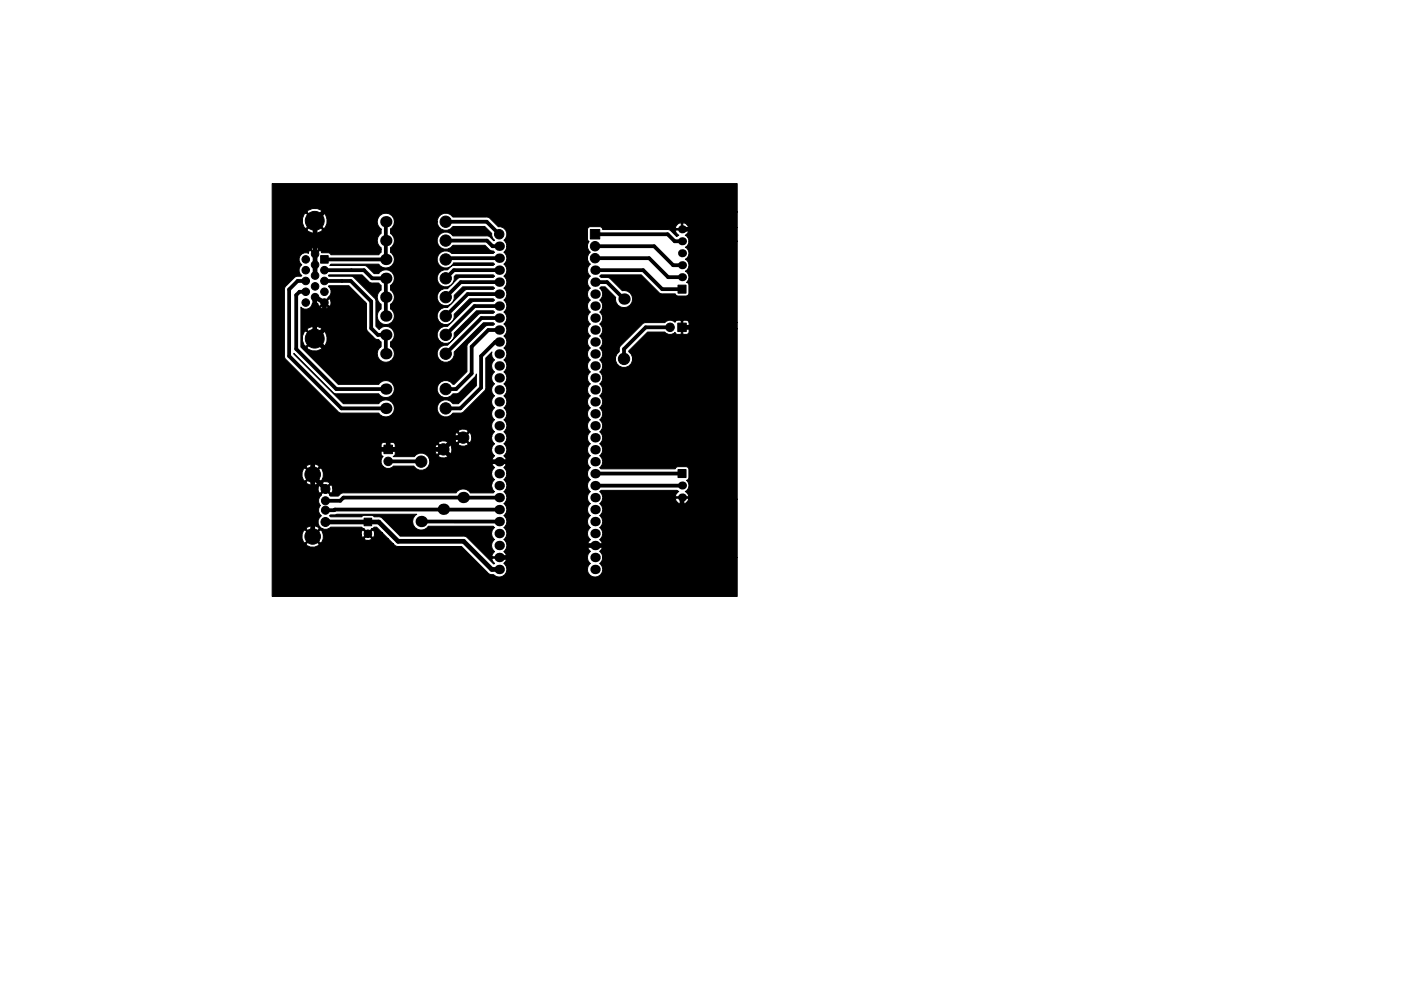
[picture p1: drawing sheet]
<svg xmlns="http://www.w3.org/2000/svg" width="297mm" height="210mm" viewBox="0 0 297 210" stroke-linecap="round" stroke-linejoin="round" font-family="sans-serif">
<g fill="#000" stroke="#000" stroke-width=".21">
<path d="M66.8 58.2l.2 .3-.2 .2-.2-.2zM66.8 55.9l.2 .3-.2 .2-.2-.2zM68 54.2h1.6v1.6h-1.6zM125.2 48.7h2v2h-2zM66.6 63l.2-.2 .2 .3-.2 .2zM143.8 60.5h1.7v1.7h-1.7zM143.7 68.5h1.8v1.8h-1.8zM81.4 94.4h1.8v1.8h-1.8zM77.2 109.9h1.6v1.6h-1.6zM143.8 99.6h1.7v1.7h-1.7zM57.7 38.9h98.6v6.1h-87.9l-.2-.4a2.28 2.28 0 0 0-3.1 .4l1.6 1.6 1.7-1.6h87.9v3.3h-10.3l-.1-.4a1.01 1.01 0 0 0-1.5-.5 .96 .96 0 0 0-1.1 1.1h1.1v-1.1h.4v1.1h1.1l.1-.2h10.3v2.9h-10.2l-.1-.6-.7-.7 .6-.5 .1-.4-.1-.2h-2.6l-.1 .2 .1 .4 .6 .5-.4 .3-1.2-1.2-.7-.3h-13.8a.61 .61 0 0 0-.6-.6h-2l-.6 .4v2.2l.3 .5-.3 1h-17.1l-.2-.6-.5-.6a1.6 1.6 0 0 0 .6-1.9 1.6 1.6 0 0 0-1.7-1l-2.1-2-7.6-.1a1.81 1.81 0 0 0-2-.7 1.81 1.81 0 0 0-1.3 1.7h-9.1l-.1-.7a1.85 1.85 0 0 0-1.7-1.1 1.85 1.85 0 0 0-1.7 1.2h-10.8l-.3-1-.4-.2-1.6 1.6h-.5l-1.6-1.6a2.13 2.13 0 0 0 0 3.3l1.6-1.7h.5l1.6 1.7 .4-.2 .3-.9v-1h10.8l-.1 .6 .1 .8 .7 .7v.2h-12.4l-1.7-1.6-1.6 1.6 .2 .4a2.28 2.28 0 0 0 3.1-.4h12.4v.9a1.76 1.76 0 0 0 0 2.9v.4h-13.2a1 1 0 0 0-1.5-.3l-.1 .3 .8 .8 .8-.8h13.2v.7l-.5 .4h-10.1l-.4-.3-1.6-.1-.2-.4-.2-.1-1 1-1-1-.2 .1-.2 .6a1.41 1.41 0 0 0-1.8 .5 1.41 1.41 0 0 0 .4 1.9 1.4 1.4 0 0 0 0 2.3l-.2 .1-1.1 .1-.3 .2-2 2.1v14.9l11.6 11.7h8.3a1.82 1.82 0 0 0 2.7 .4 1.82 1.82 0 0 0 0-2.7 1.82 1.82 0 0 0-2.7 .3h-7.5l-10.5-10.5v-.1l8.6 8.5h9.4a1.82 1.82 0 0 0 2.7 .4 1.82 1.82 0 0 0 0-2.7 1.82 1.82 0 0 0-2.7 .3h-8.6l-7.9-7.9v-8.4l.2 .2a1.41 1.41 0 0 0 2.2-1.1l.8 .2 .4-.2 .1 .6 .3 .1 1.7-1.9a1.41 1.41 0 0 0 .1-2.3l.2-.2h4.2l3.4 3.4h-7.2l-.2-.5-.2-.1-.8 .8 .8 .8 .2-.1 .2-.9h7.2l.3 .4v.8h-8.1l-.8-.8-.8 .8 .1 .2a1.07 1.07 0 0 0 1.5-.2h8.1v4.8h-9.3a2.13 2.13 0 0 0-3.3 0l1.6 1.6 1.7-1.6h9.3l1.3 1.4h-9.7l-.3-1-.4-.2-1.6 1.6h-.5l-1.6-1.6-.4 .2a2.28 2.28 0 0 0 .4 3.1l1.6-1.7h.5l1.6 1.7 .4-.2 .3-.9v-1h9.7l.7 .6h.6l.5 .5v1.1l-.3 .1h-12.1l-1.7-1.6-1.6 1.6 .2 .4a2.28 2.28 0 0 0 3.1-.4l12.1 .1a1.81 1.81 0 0 0 .1 2.6 1.81 1.81 0 0 0 2.6-.2 1.81 1.81 0 0 0-.4-2.6v-1.1l.3-.2a1.82 1.82 0 0 0-.1-2.6 1.82 1.82 0 0 0-2.6 .2l-.7-.7v-5.3l-.3-.7-4.6-4.5-5-.1-.2-.1 .2-.2h7l1.7 1.7h1.8l.5 .5v1.1l-.3 .2a1.79 1.79 0 0 0 .3 2.7v1.1l-.3 .2a1.81 1.81 0 0 0 .1 2.6 1.81 1.81 0 0 0 2.6-.2 1.81 1.81 0 0 0-.4-2.6v-1.1l.3-.2a1.79 1.79 0 0 0-.3-2.7v-1.1l.3-.2a1.82 1.82 0 0 0-.1-2.7 1.82 1.82 0 0 0-2.7 .4h-1l-1.4-1.4-.7-.3h-7.3l.3-.3h10.1a1.81 1.81 0 0 0 2.8 .3 1.81 1.81 0 0 0-.3-2.7v-1.1l.3-.2a1.79 1.79 0 0 0-.3-2.7v-1.1l.7-.7 .1-.8h9.1v.4a1.83 1.83 0 0 0 1.5 1.5 1.83 1.83 0 0 0 1.8-.9h6.8l1.4 1.5v.5l.3 .6 .4 .4-.2 .1a2.24 2.24 0 0 0-1.5-1.1h-7.2a1.83 1.83 0 0 0-2.7-.3 1.83 1.83 0 0 0 0 2.7 1.83 1.83 0 0 0 2.7-.4h6.8l.9 1 .3 .2h.6l.3 .3-.3 .3h-8.8l-.3-.3a1.82 1.82 0 0 0-2.6 .6 1.82 1.82 0 0 0 .7 2.5 1.82 1.82 0 0 0 2.5-.8h8.5l.3 .2-.3 .3h-8.4l-.7 .3-.6 .7a1.83 1.83 0 0 0-2.2 1.6 1.83 1.83 0 0 0 1.9 2 1.83 1.83 0 0 0 1.7-2.2l.3-.4h8l.3 .3-.3 .3h-7.3l-2.4 2.3a1.83 1.83 0 0 0-2.2 1.7 1.83 1.83 0 0 0 1.9 2 1.83 1.83 0 0 0 1.7-2.2l1.8-1.8h6.5l.3 .2-.3 .3-5.8 .1-3.9 3.7a1.83 1.83 0 0 0-2.2 1.7 1.83 1.83 0 0 0 1.9 2 1.83 1.83 0 0 0 1.7-2.2l3.3-3.3h5l.3 .3-.3 .2-4.4 .1-5.3 5.2a1.83 1.83 0 0 0-2.2 1.7 1.83 1.83 0 0 0 1.9 2 1.83 1.83 0 0 0 1.7-2.2l4.7-4.8h3.6l.3 .3-.3 .3h-2.5l-.7 .3-6.5 6.4a1.83 1.83 0 0 0-2.2 1.7 1.83 1.83 0 0 0 1.9 2 1.83 1.83 0 0 0 1.7-2.2l6.2-6.2h2.1l.3 .2-.3 .3h-1.1l-.7 .3-3.5 3.5-.3 .7v5.3l-2.7 2.7h-.3a1.83 1.83 0 0 0-2.7-.3 1.83 1.83 0 0 0 0 2.7 1.83 1.83 0 0 0 2.7-.4h1.1l.3-.2 3.3-3.3 .3-.7v2.5l-3.8 3.8h-1.2a1.83 1.83 0 0 0-2.7-.3 1.83 1.83 0 0 0 0 2.7 1.83 1.83 0 0 0 2.7-.4l1.6 .1 .7-.3 4.6-4.8 .1-6.6 1.3-1.3a1.48 1.48 0 0 0 .6 1.7 1.56 1.56 0 0 0 0 2.5 1.56 1.56 0 0 0 0 2.5 1.56 1.56 0 0 0 0 2.6 1.56 1.56 0 0 0 0 2.5 1.56 1.56 0 0 0 0 2.6 1.57 1.57 0 0 0-.1 2.5h-5.5l-.1-.3a1.47 1.47 0 0 0-2.1 .3l1.1 1 1.1-1h5.6l-.6 .7v.3h-4.3l-.2-.7-.3-.1-1.1 1h-.4l-1.1-1-.3 .1a1.47 1.47 0 0 0 .3 2l1.1-1.1h.4l1.1 1.1 .3-.1 .2-.5v-.7h4.3v.9l.6 .6h-5.6l-1.1-1-1 1h-2.1l-.1-.3a1.47 1.47 0 0 0-2.1 .3l1.1 1 1.1-1h2.1h-.1a1.31 1.31 0 0 0 2.2 0h5.6l-.6 1h-8.5l-.2-.7-.3-.1-1.1 1h-.4l-1.1-1h-8.9l-.5-.5h-.7l-.1 .2-1.2-.2-.5 .5v.7l.2 .2h1.1v-1.2h.4v1.2h1.2l.1-.2v-.7h8.8a1.38 1.38 0 0 0 .1 2.1l1.1-1.1h.4l1.1 1.1 .3-.1 .2-.5v-.7h8.5v.9l.5 .6h-9.7l-1.1-1-1.1 1a1.31 1.31 0 0 0 2.2 0l9.8 .1-.6 .9h-13.2a1.83 1.83 0 0 0-1.4-1.4 1.83 1.83 0 0 0-1.9 .7h-4.4l.4-.5v-.7l-.1-.2h-2.7l-.2 .2v.7l.4 .4-.2 .2a1.49 1.49 0 0 0 .3 2.1h-13.6l-.2-.4a1.92 1.92 0 0 0-2.6 .4l1.4 1.4 1.4-1.4 13.8 .1a1.47 1.47 0 0 0 1.9-.3l4.4 .1a1.84 1.84 0 0 0 2.2 .6 1.84 1.84 0 0 0 1.1-2h13.2l.1 .2h2.9l.1-.2-.2-.5-.4-.4a1.56 1.56 0 0 0 0-2.6 1.56 1.56 0 0 0 0-2.5 1.56 1.56 0 0 0 0-2.5 1.56 1.56 0 0 0 0-2.6 1.56 1.56 0 0 0 0-2.5 1.56 1.56 0 0 0 0-2.6 1.56 1.56 0 0 0 0-2.5 1.56 1.56 0 0 0 0-2.5 1.56 1.56 0 0 0 0-2.6 1.56 1.56 0 0 0 0-2.5 1.56 1.56 0 0 0 0-2.6 1.56 1.56 0 0 0 0-2.5 1.56 1.56 0 0 0 0-2.5 1.56 1.56 0 0 0 0-2.6 1.56 1.56 0 0 0 0-2.5 1.56 1.56 0 0 0 0-2.6 1.56 1.56 0 0 0 0-2.5l.5-.6 .2-.7h17.1l.2 .9 .4 .4-.4 .4a1.6 1.6 0 0 0 .4 2.2 1.56 1.56 0 0 0 0 2.5 1.56 1.56 0 0 0 0 2.5 1.56 1.56 0 0 0 0 2.6 1.56 1.56 0 0 0 0 2.5 1.56 1.56 0 0 0 0 2.5 1.56 1.56 0 0 0 0 2.6 1.56 1.56 0 0 0 0 2.5 1.56 1.56 0 0 0 0 2.6 1.56 1.56 0 0 0 0 2.5 1.56 1.56 0 0 0 0 2.5 1.56 1.56 0 0 0 0 2.6 1.56 1.56 0 0 0 0 2.5 1.56 1.56 0 0 0 0 2.6 1.56 1.56 0 0 0 0 2.5 1.56 1.56 0 0 0 0 2.5 1.56 1.56 0 0 0 0 2.6 1.56 1.56 0 0 0 0 2.5l-.5 .7-.2 .6h-17l-.2-.6-.5-.7 .4-.4 .2-.4-.1-.3h-2.9l-.1 .3 .2 .4 .4 .4-.6 .7v.4h-35.7l-.4-.8-.3-.2-1.4 1.4h-.4l-1.4-1.4-.4 .2a1.92 1.92 0 0 0 .4 2.6l1.4-1.4h.4l1.4 1.4 .3-.2 .3-.7 .1-.9h35.7v.8l.6 .7-.6 .8h-34.4l-.1-.2-.4-.2-1.7 .1-1.4-1.4-1.4 1.4a1.77 1.77 0 0 0 2.8 0h.7l-.2 .1-.1 .2 .9 .9 .9-.9h34.4v.9h-33.7l-.2-.6h-.3l-.9 .8h-.4l-.9-.8a1.06 1.06 0 0 0 0 1.7l.9-.9h.4l.9 .9 .3-.1 .2-1h33.7l.6 .8-.3 .3h-4.9l-.2-.3a1.83 1.83 0 0 0-2.8 .3l-23.9-.1-.4 .1-.7 .6h-1.6l-.3-.2 .1-.1-.9-.9-.9 .9 .1 .1-.4 .4a1.41 1.41 0 0 0 .2 1.8 1.41 1.41 0 0 0 .1 2.2 1.55 1.55 0 0 0-.7 1.5 1.55 1.55 0 0 0 1 1.3h-.7l-.2-.3a1.92 1.92 0 0 0-2.6 .3l1.4 1.4 1.4-1.4a3.7 3.7 0 0 0 2.2-.1l.2-.3h6.6l.5 .4 .8 .8 .8-.8 .5-.4h.5l1.3 1.3h-1.7l-.2-.6h-.2l-.8 .7h-.4l-.8-.7h-.2l-.2 .9h-8l-.4-.8-.3-.2-1.4 1.4h-.4l-1.4-1.4a1.77 1.77 0 0 0 0 2.8l1.4-1.4h.4l1.4 1.4 .3-.2 .3-.7 .1-.9h8l.2 .6h.2l.8-.8h.4l.8 .8h.2l.2-.9h1.7l1.2 1.2h-3.5l-.8-.8-.8 .8a1 1 0 0 0 1.5 .2l.1-.2h3.5l1.1 1.1h-15.7l-1.4-1.4-1.4 1.4a1.77 1.77 0 0 0 2.8 0h15.7l.6 .5 .4 .1 13.4-.1 5.7 5.7 .3 .3 .9 .1a1.62 1.62 0 0 0 2.4-.1 1.62 1.62 0 0 0-.3-2.4l.4-.4 .2-.4-.1-.3h-2.9l-.1 .3 .2 .4 .4 .4-.2 .2-6-5.9-13.8-.1-4.2-4-1.4-.1-.5-.3h-1.6l-.5 .3h-6.6l-.2-.2 .2-.2 1.3-.1h17a1.81 1.81 0 0 0-.4 2.8 1.81 1.81 0 0 0 2.8-.3l13.8 .1 .3 .2-.2 .1a1.59 1.59 0 0 0 .2 2.5 1.56 1.56 0 0 0 0 2.5l-.4 .5-.2 .4 .1 .2h2.9l.1-.2-.2-.4-.4-.5 .2-.1a1.59 1.59 0 0 0-.2-2.4 1.56 1.56 0 0 0 0-2.6 1.56 1.56 0 0 0 0-2.5 1.56 1.56 0 0 0 0-2.6 1.56 1.56 0 0 0 0-2.5 1.56 1.56 0 0 0 0-2.5l.5-.7 .2-.6h17l.2 .6 .5 .7-.2 .1a1.59 1.59 0 0 0 .2 2.4 1.56 1.56 0 0 0 0 2.5 1.56 1.56 0 0 0 0 2.6 1.56 1.56 0 0 0 0 2.5 1.56 1.56 0 0 0 0 2.6l-.4 .4-.2 .4 .1 .3h2.9l.1-.3-.2-.4-.4-.4 .2-.1a1.59 1.59 0 0 0-.2-2.5 1.56 1.56 0 0 0 0-2.5 1.56 1.56 0 0 0 0-2.6 1.56 1.56 0 0 0 0-2.5l.3-.3h16.1l.4 .3-.6 .5-.1 .4 .1 .2h2.6l.1-.2-.1-.4-.6-.5a1.44 1.44 0 0 0 .3-2.4l.4-.3 .1-2-.2-.4-.4-.2-2 .1-.3 .4h-15.8l-.3-.3 .2-.1a1.59 1.59 0 0 0-.2-2.4 1.56 1.56 0 0 0 0-2.6 1.56 1.56 0 0 0 0-2.5 1.56 1.56 0 0 0 0-2.5 1.56 1.56 0 0 0 0-2.6 1.56 1.56 0 0 0 0-2.5 1.56 1.56 0 0 0 0-2.6 1.56 1.56 0 0 0 0-2.5 1.56 1.56 0 0 0 0-2.5 1.56 1.56 0 0 0 0-2.6 1.56 1.56 0 0 0 0-2.5 1.56 1.56 0 0 0 0-2.6 1.56 1.56 0 0 0 0-2.5 1.56 1.56 0 0 0 0-2.5 1.56 1.56 0 0 0 0-2.6l.3-.2h.9l2.2 2.2a1.82 1.82 0 0 0 1.7 2.2 1.82 1.82 0 0 0 1.9-2 1.82 1.82 0 0 0-2.1-1.6l-2.9-2.8h-1.7l-.3-.3 .3-.3h8.6l4 4h3.2l.3 .5h2a.61 .61 0 0 0 .6-.6v-1.7l-.5-.6a1.45 1.45 0 0 0-.3-2.4 1.43 1.43 0 0 0 0-2.5 1.43 1.43 0 0 0 0-2.5l.7-.7 .1-.6h10.2v17.2h-10.2l-.5-.5h-.7l-.1 .2-1.2-.2-.5 .5-.2-.2a1.47 1.47 0 0 0-2 .2l-4.4 .1-4.9 4.8-.2 .4-.1 .9a1.83 1.83 0 0 0-.4 2.8 1.83 1.83 0 0 0 2.8 0 1.83 1.83 0 0 0-.4-2.8l4-4.2h3.6l.3 .3a1.46 1.46 0 0 0 1.9-.2l.5 .4h.7l.1-.1v-2.7h.4v1.2h1.2l.1-.2v-.7h10.2v1.4h-10.2l-.1-.2h-1.2v1.2l.1 .1h.9l.3-.4v-.7h10.2v36.1h-10.3l-.1-.2h-2.6a1.02 1.02 0 0 0 .9 1.2l.2-.1v-1.1h.4v1.1a1.09 1.09 0 0 0 1.2-.9h10.3v12.4h-28.5l-.1-.6-.6-.7 .4-.5 .2-.4-.1-.2h-2.9l-.1 .2 .2 .4 .4 .5-.2 .1a1.59 1.59 0 0 0 .2 2.4 1.61 1.61 0 0 0-.2 2.4 1.61 1.61 0 0 0 2.3 0 1.61 1.61 0 0 0-.2-2.4l.6-.6 .1-.6h28.5v8.2h-98.6z"/>
<circle cx="64.8" cy="59.6" r=".8"/>
<circle cx="64.8" cy="57.3" r=".8"/>
<circle cx="64.8" cy="55" r=".8"/>
<circle cx="66.7" cy="46.8" r="2"/>
<circle cx="66.8" cy="58.5" r=".8"/>
<circle cx="66.8" cy="56.2" r=".8"/>
<circle cx="66.8" cy="53.9" r=".8"/>
<circle cx="68.8" cy="59.6" r=".8"/>
<circle cx="68.8" cy="57.3" r=".8"/>
<circle cx="94.5" cy="51" r="1.2"/>
<circle cx="94.5" cy="47" r="1.2"/>
<circle cx="94.5" cy="55" r="1.2"/>
<circle cx="94.5" cy="59" r="1.2"/>
<circle cx="105.8" cy="49.7" r="1"/>
<circle cx="126.2" cy="54.8" r="1"/>
<circle cx="126.2" cy="52.2" r="1"/>
<circle cx="64.8" cy="61.9" r=".8"/>
<circle cx="64.8" cy="64.2" r=".8"/>
<circle cx="66.7" cy="71.8" r="2"/>
<circle cx="66.8" cy="60.8" r=".8"/>
<circle cx="66.8" cy="63" r=".8"/>
<circle cx="68.8" cy="61.9" r=".8"/>
<circle cx="68.8" cy="64.2" r=".8"/>
<circle cx="94.5" cy="71" r="1.2"/>
<circle cx="94.5" cy="67" r="1.2"/>
<circle cx="94.5" cy="63" r="1.2"/>
<circle cx="94.5" cy="75" r="1.2"/>
<circle cx="132.3" cy="76.1" r="1.2"/>
<circle cx="142.1" cy="69.4" r=".9"/>
<circle cx="82.3" cy="97.9" r=".9"/>
<circle cx="89.3" cy="97.9" r="1.2"/>
<circle cx="94" cy="95.3" r="1.2"/>
<circle cx="94.5" cy="86.6" r="1.2"/>
<circle cx="94.5" cy="82.5" r="1.2"/>
<circle cx="98.2" cy="92.8" r="1.2"/>
<circle cx="66.3" cy="113.8" r="1.65"/>
<circle cx="66.3" cy="100.7" r="1.65"/>
<circle cx="69" cy="103.7" r=".95"/>
<circle cx="69" cy="110.7" r=".95"/>
<circle cx="69" cy="106.2" r=".85"/>
<circle cx="69" cy="108.2" r=".85"/>
<circle cx="78" cy="113.2" r=".8"/>
</g>
<g fill="#000">
<circle cx="81.8" cy="47" r="1.2"/>
<circle cx="81.8" cy="59" r="1.2"/>
<circle cx="81.8" cy="51" r="1.2"/>
<circle cx="81.8" cy="55" r="1.2"/>
<circle cx="105.8" cy="54.8" r="1"/>
<circle cx="105.8" cy="52.2" r="1"/>
<circle cx="105.8" cy="57.3" r="1"/>
<circle cx="105.8" cy="59.9" r="1"/>
<circle cx="126.2" cy="57.3" r="1"/>
<circle cx="126.2" cy="59.9" r="1"/>
<circle cx="144.6" cy="48.6" r=".85"/>
<circle cx="144.6" cy="56.3" r=".85"/>
<circle cx="144.6" cy="53.7" r=".85"/>
<circle cx="144.6" cy="58.8" r=".85"/>
<circle cx="144.6" cy="51.2" r=".85"/>
<circle cx="81.8" cy="63" r="1.2"/>
<circle cx="81.8" cy="67" r="1.2"/>
<circle cx="81.8" cy="75" r="1.2"/>
<circle cx="81.8" cy="71" r="1.2"/>
<circle cx="105.8" cy="72.6" r="1"/>
<circle cx="105.8" cy="70" r="1"/>
<circle cx="105.8" cy="77.6" r="1"/>
<circle cx="105.8" cy="67.5" r="1"/>
<circle cx="105.8" cy="62.4" r="1"/>
<circle cx="105.8" cy="64.9" r="1"/>
<circle cx="105.8" cy="75.1" r="1"/>
<circle cx="126.2" cy="64.9" r="1"/>
<circle cx="126.2" cy="70" r="1"/>
<circle cx="126.2" cy="72.6" r="1"/>
<circle cx="126.2" cy="75.1" r="1"/>
<circle cx="126.2" cy="67.5" r="1"/>
<circle cx="126.2" cy="62.4" r="1"/>
<circle cx="126.2" cy="77.6" r="1"/>
<circle cx="132.3" cy="63.4" r="1.2"/>
<circle cx="81.8" cy="86.6" r="1.2"/>
<circle cx="81.8" cy="82.5" r="1.2"/>
<circle cx="105.8" cy="95.4" r="1"/>
<circle cx="105.8" cy="85.3" r="1"/>
<circle cx="105.8" cy="92.9" r="1"/>
<circle cx="105.8" cy="80.2" r="1"/>
<circle cx="105.8" cy="87.8" r="1"/>
<circle cx="105.8" cy="82.7" r="1"/>
<circle cx="105.8" cy="90.3" r="1"/>
<circle cx="105.8" cy="98" r="1"/>
<circle cx="126.2" cy="80.2" r="1"/>
<circle cx="126.2" cy="95.4" r="1"/>
<circle cx="126.2" cy="87.8" r="1"/>
<circle cx="126.2" cy="92.9" r="1"/>
<circle cx="126.2" cy="90.3" r="1"/>
<circle cx="126.2" cy="98" r="1"/>
<circle cx="126.2" cy="85.3" r="1"/>
<circle cx="126.2" cy="82.7" r="1"/>
<circle cx="89.3" cy="110.6" r="1.2"/>
<circle cx="94" cy="108" r="1.2"/>
<circle cx="98.2" cy="105.5" r="1.2"/>
<circle cx="105.8" cy="103" r="1"/>
<circle cx="105.8" cy="100.5" r="1"/>
<circle cx="105.8" cy="118.3" r="1"/>
<circle cx="105.8" cy="115.7" r="1"/>
<circle cx="105.8" cy="105.6" r="1"/>
<circle cx="105.8" cy="113.2" r="1"/>
<circle cx="105.8" cy="108.1" r="1"/>
<circle cx="105.8" cy="110.7" r="1"/>
<circle cx="126.2" cy="105.6" r="1"/>
<circle cx="126.2" cy="100.5" r="1"/>
<circle cx="126.2" cy="118.3" r="1"/>
<circle cx="126.2" cy="103" r="1"/>
<circle cx="126.2" cy="108.1" r="1"/>
<circle cx="126.2" cy="110.7" r="1"/>
<circle cx="126.2" cy="113.2" r="1"/>
<circle cx="126.2" cy="115.7" r="1"/>
<circle cx="144.6" cy="103" r=".85"/>
<circle cx="144.6" cy="105.5" r=".85"/>
<circle cx="105.8" cy="120.8" r="1"/>
<circle cx="126.2" cy="120.8" r="1"/>
</g>
<path d="M66.8 58.5l-.1-11.7 3.8-3.8h14.9l2.7 2.7v41.9l-5.8 5.8v1.9M144.6 48.6h2.3l1.9 1.9v50.8M66.7 63.1v8.7M66.7 71.8l6.4 6.4h10l5 5M66.8 63l2 1.2v5.6l-2.1 2M148.8 67.3h-.2l-2.1 2.1h-1.9M94 95.3l2.6 2.7h10.7l2.9 2.9v15.6l-1.8 1.8 1.4 1.3v3.8l-1 1h-21.4l-9.4-9.4M94 95.3h-24.7l-3 3v15.5l.6-.6M98.2 92.8h-1.7l-2.5 2.5M66.3 101l2.7 2.7M69 110.7h11.3l4.1 4.1h13.9l6 6h1.5M144.6 105.5v7.1l-3.1 3.1h-20.2l-2.5 2.6h-13" fill="none" stroke="#000" stroke-width="1"/>
<g fill="none" stroke="#000" stroke-width=".8">
<path d="M64.8 59.6h-1.7l-1.8 1.8v14.1l11.1 11.1h9.4M68.8 57.3h8.4l1.7 1.7h2.9v8M68.8 59.6h5.6l4.3 4.3v5.7l1.4 1.4h1.7v4M68.8 55h13M81.8 55h.1M81.8 47v8M94.5 51h8.7l1.2 1.2h1.4M94.5 47h8.7l2.6 2.7M105.8 57.3h-9.6l-1.7 1.7M105.8 54.8h-11l-.3 .2M105.8 59.9h-8.1l-3.2 3.1M126.2 57.3h10.2l4 4h4.2"/>
<path d="M126.2 52.2h12.5l4 4.1h1.9M126.2 54.8h11.4l4.1 4h2.9M126.2 49.7h15.4l1.4 1.5h1.6M126.2 59.9h2.5l3.6 3.5M148.8 52.8v45.4M64.8 61.9h-1.3l-.7 .7v11.4l8.5 8.5h10.5M66.8 63l-.1 .1M105.8 70h-2.3l-3.5 3.5v5.7l-3.3 3.3h-2.2M105.8 72.6h-.8l-3 2.9v6.7l-4.4 4.4h-3.1M105.8 62.4h-6.6l-4.7 4.6M105.8 64.9h-5.2l-6.1 6.1M105.8 67.5h-3.7l-7.6 7.5"/>
<path d="M142.1 69.4h-5.2l-4.6 4.6v2.1M148.8 66.9l-2.5 2.5h-1.7M82.3 97.9h7M69.1 108.1l-.1 .1h1.9l.1-.1h34.8M89.3 110.6l16.5 .1M93.1 108.1h.1M98.2 105.6h.1M105.8 105.6h-33l-.7 .6h-3.1M144.6 100.5h-18.4M144.6 103h-18.4"/>
</g>
</svg>
